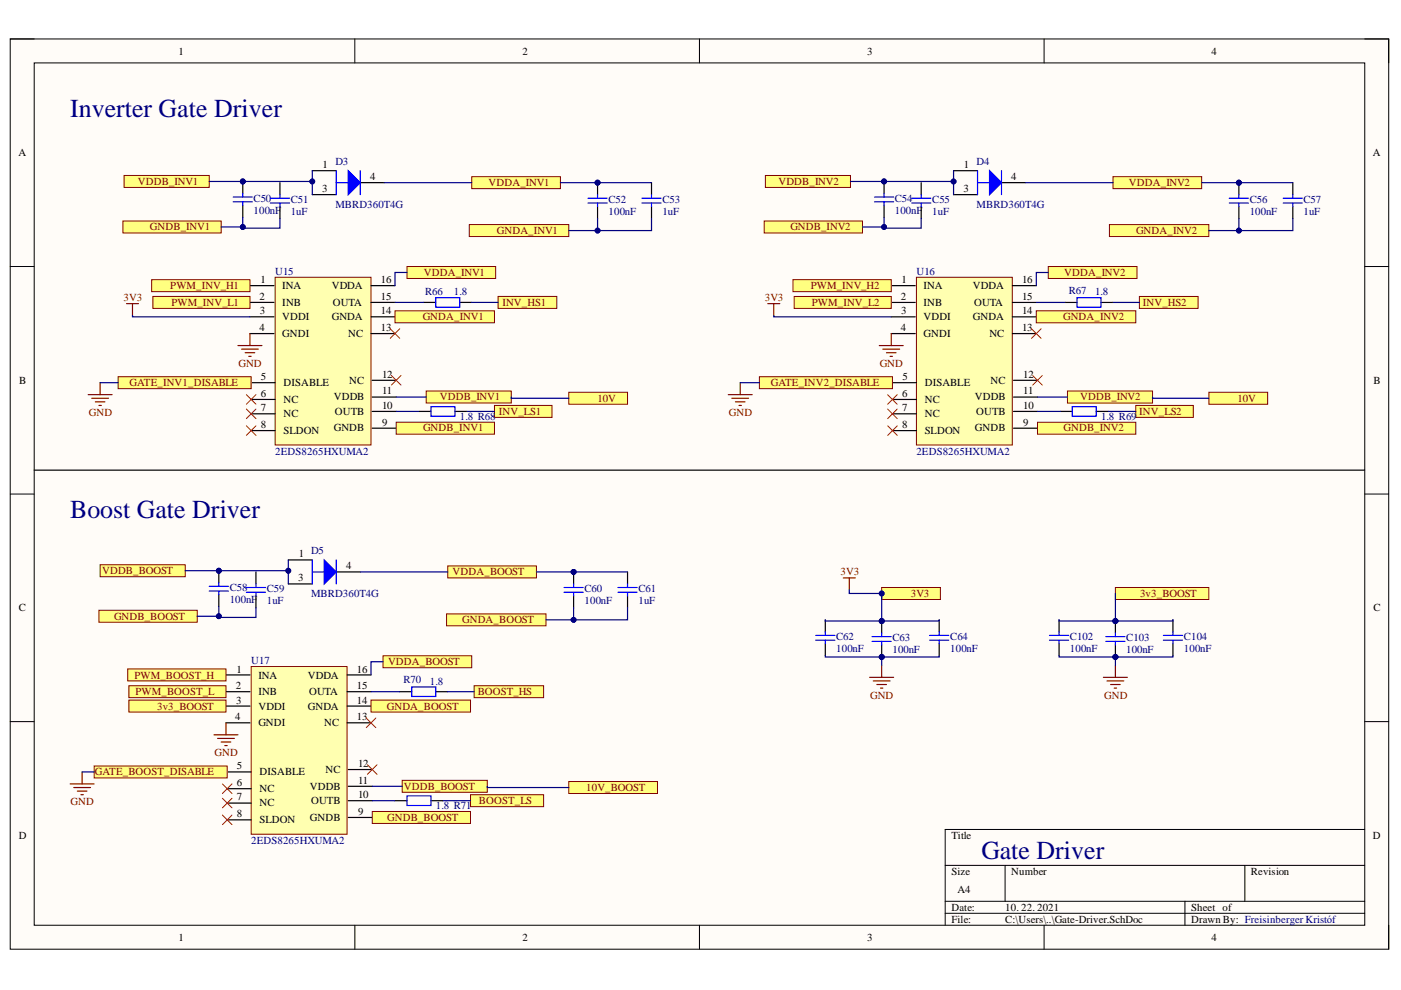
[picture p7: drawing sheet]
<svg xmlns="http://www.w3.org/2000/svg" width="297mm" height="210mm" viewBox="0 0 297 210" stroke-linecap="round" stroke-linejoin="round" font-family="sans-serif">
<defs><g id="words">
<g font-size="5.5" fill="#000080">
<text x="14.9" y="24.8">Inverter Gate Driver</text>
<text x="14.9" y="109.9">Boost Gate Driver</text>
<text x="208.1" y="182.2">Gate Driver</text>
</g>
<g font-size="2.3">
<text x="37.9" y="11.6">1</text>
<text x="110.8" y="11.6">2</text>
<text x="183.9" y="11.6">3</text>
<text x="256.9" y="11.6">4</text>
<text x="3.9" y="33.1">A</text>
<text x="68.4" y="35.6">1</text>
<text x="204.3" y="35.6">1</text>
<text x="291.1" y="33.1">A</text>
<text x="68.3" y="40.7">3</text>
<text x="78.5" y="38.2">4</text>
<text x="204.3" y="40.7">3</text>
<text x="214.4" y="38.2">4</text>
<text x="55" y="63.6">2</text>
<text x="55.2" y="60.1">1</text>
<text x="59.9" y="64.9">INB</text>
<text x="59.9" y="61.3">INA</text>
<text x="70.3" y="61.3">VDDA</text>
<text x="70.6" y="64.9">OUTA</text>
<text x="80.7" y="60.1">16</text>
<text x="80.7" y="63.6">15</text>
<text x="191" y="63.6">2</text>
<text x="191.2" y="60.1">1</text>
<text x="195.8" y="64.9">INB</text>
<text x="195.8" y="61.3">INA</text>
<text x="206.3" y="61.3">VDDA</text>
<text x="206.5" y="64.9">OUTA</text>
<text x="216.7" y="60.1">16</text>
<text x="216.7" y="63.6">15</text>
<text x="55" y="70.2">4</text>
<text x="55.1" y="66.6">3</text>
<text x="59.9" y="71.5">GNDI</text>
<text x="59.9" y="67.9">VDDI</text>
<text x="70.3" y="67.9">GNDA</text>
<text x="73.8" y="71.5">NC</text>
<text x="80.7" y="66.6">14</text>
<text x="80.7" y="70.2">13</text>
<text x="191" y="70.2">4</text>
<text x="191.1" y="66.6">3</text>
<text x="195.8" y="71.5">GNDI</text>
<text x="195.8" y="67.9">VDDI</text>
<text x="206.3" y="67.9">GNDA</text>
<text x="209.8" y="71.5">NC</text>
<text x="216.7" y="66.6">14</text>
<text x="216.7" y="70.2">13</text>
<text x="4.1" y="81.3">B</text>
<text x="55.3" y="80.6">5</text>
<text x="60.1" y="81.9">DISABLE</text>
<text x="74.1" y="81.3">NC</text>
<text x="81" y="80.1">12</text>
<text x="81" y="83.6">11</text>
<text x="191.3" y="80.6">5</text>
<text x="196.1" y="81.9">DISABLE</text>
<text x="210" y="81.3">NC</text>
<text x="216.9" y="80.1">12</text>
<text x="216.9" y="83.6">11</text>
<text x="291.2" y="81.3">B</text>
<text x="55.3" y="87.2">7</text>
<text x="55.3" y="84.1">6</text>
<text x="60.1" y="88.4">NC</text>
<text x="60.1" y="85.4">NC</text>
<text x="70.8" y="84.9">VDDB</text>
<text x="71" y="87.9">OUTB</text>
<text x="81" y="86.7">10</text>
<text x="191.2" y="87.2">7</text>
<text x="191.2" y="84.1">6</text>
<text x="196.1" y="88.4">NC</text>
<text x="196.1" y="85.4">NC</text>
<text x="206.7" y="84.9">VDDB</text>
<text x="207" y="87.9">OUTB</text>
<text x="216.9" y="86.7">10</text>
<text x="55.3" y="90.7">8</text>
<text x="60.1" y="92">SLDON</text>
<text x="70.8" y="91.5">GNDB</text>
<text x="81" y="90.2">9</text>
<text x="191.2" y="90.7">8</text>
<text x="196.1" y="92">SLDON</text>
<text x="206.7" y="91.5">GNDB</text>
<text x="216.9" y="90.2">9</text>
<text x="63.3" y="118.2">1</text>
<text x="63.2" y="123.3">3</text>
<text x="73.4" y="120.7">4</text>
<text x="4" y="129.6">C</text>
<text x="291.2" y="129.6">C</text>
<text x="50.1" y="142.6">1</text>
<text x="54.8" y="143.9">INA</text>
<text x="65.3" y="143.9">VDDA</text>
<text x="75.7" y="142.6">16</text>
<text x="50" y="146.1">2</text>
<text x="50.1" y="149.2">3</text>
<text x="54.8" y="147.4">INB</text>
<text x="65.5" y="147.4">OUTA</text>
<text x="75.7" y="146.1">15</text>
<text x="75.7" y="149.2">14</text>
<text x="49.9" y="152.7">4</text>
<text x="54.8" y="154">GNDI</text>
<text x="54.8" y="150.5">VDDI</text>
<text x="65.3" y="150.5">GNDA</text>
<text x="68.7" y="154">NC</text>
<text x="75.7" y="152.7">13</text>
<text x="50.2" y="166.7">6</text>
<text x="50.2" y="163.1">5</text>
<text x="55" y="167.9">NC</text>
<text x="55" y="164.4">DISABLE</text>
<text x="65.7" y="167.4">VDDB</text>
<text x="69" y="163.9">NC</text>
<text x="75.9" y="162.6">12</text>
<text x="75.9" y="166.2">11</text>
<text x="50.2" y="173.3">8</text>
<text x="50.2" y="169.7">7</text>
<text x="55" y="171">NC</text>
<text x="65.9" y="170.5">OUTB</text>
<text x="75.9" y="169.2">10</text>
<text x="75.9" y="172.8">9</text>
<text x="4" y="177.8">D</text>
<text x="55" y="174.5">SLDON</text>
<text x="65.7" y="174">GNDB</text>
<text x="201.7" y="177.8">Title</text>
<text x="291.1" y="177.8">D</text>
<text x="201.7" y="185.5">Size</text>
<text x="214.4" y="185.5">Number</text>
<text x="265.2" y="185.5">Revision</text>
<text x="203" y="189.3">A4</text>
<text x="201.7" y="193.1">Date:</text>
<text x="201.7" y="195.7">File:</text>
<text x="213.1" y="193.1">10. 22. 2021</text>
<text x="213.1" y="195.7">C:\Users\..\Gate-Driver.SchDoc</text>
<text x="252.5" y="193.1">Sheet of</text>
<text x="252.5" y="195.7">Drawn By: Freisinberger Kristóf</text>
<text x="37.9" y="199.5">1</text>
<text x="110.8" y="199.5">2</text>
<text x="183.9" y="199.5">3</text>
<text x="256.9" y="199.5">4</text>
</g>
<g font-size="2.3" fill="#000080">
<text x="71.1" y="34.9">D3</text>
<text x="207.1" y="34.9">D4</text>
<text x="53.8" y="45.3">100nF</text>
<text x="53.8" y="42.7">C50</text>
<text x="61.6" y="45.5">1uF</text>
<text x="61.6" y="43">C51</text>
<text x="71.1" y="44">MBRD360T4G</text>
<text x="129" y="45.5">100nF</text>
<text x="129" y="43">C52</text>
<text x="140.4" y="45.5">1uF</text>
<text x="140.4" y="43">C53</text>
<text x="189.7" y="45.3">100nF</text>
<text x="189.7" y="42.7">C54</text>
<text x="197.7" y="45.5">1uF</text>
<text x="197.7" y="43">C55</text>
<text x="207.1" y="44">MBRD360T4G</text>
<text x="265" y="45.5">100nF</text>
<text x="265" y="43">C56</text>
<text x="276.4" y="45.5">1uF</text>
<text x="276.4" y="43">C57</text>
<text x="58.3" y="58.3">U15</text>
<text x="194.3" y="58.3">U16</text>
<text x="90.1" y="62.6">R66</text>
<text x="96.2" y="62.6">1.8</text>
<text x="226.6" y="62.3">R67</text>
<text x="232.2" y="62.6">1.8</text>
<text x="97.5" y="89">1.8 R68</text>
<text x="233.4" y="89">1.8 R69</text>
<text x="58.3" y="96.4">2EDS8265HXUMA2</text>
<text x="194.3" y="96.4">2EDS8265HXUMA2</text>
<text x="65.9" y="117.4">D5</text>
<text x="48.7" y="125.3">C58</text>
<text x="56.6" y="125.5">C59</text>
<text x="123.9" y="125.5">C60</text>
<text x="135.4" y="125.5">C61</text>
<text x="48.7" y="127.8">100nF</text>
<text x="56.6" y="128.1">1uF</text>
<text x="65.9" y="126.5">MBRD360T4G</text>
<text x="123.9" y="128.1">100nF</text>
<text x="135.4" y="128.1">1uF</text>
<text x="177.3" y="135.8">C62</text>
<text x="189.2" y="136">C63</text>
<text x="201.5" y="135.8">C64</text>
<text x="226.8" y="135.8">C102</text>
<text x="238.8" y="136">C103</text>
<text x="251" y="135.8">C104</text>
<text x="53.3" y="140.8">U17</text>
<text x="177.3" y="138.3">100nF</text>
<text x="189.2" y="138.5">100nF</text>
<text x="201.5" y="138.3">100nF</text>
<text x="226.8" y="138.3">100nF</text>
<text x="238.8" y="138.5">100nF</text>
<text x="251" y="138.3">100nF</text>
<text x="85.6" y="144.9">R70</text>
<text x="91.1" y="145.1">1.8</text>
<text x="92.4" y="171.5">1.8 R71</text>
<text x="53.3" y="178.9">2EDS8265HXUMA2</text>
</g>
<g font-size="2.3" fill="#800000">
<text x="29.3" y="39.2">VDDB_INV1</text>
<text x="103.6" y="39.4">VDDA_INV1</text>
<text x="165" y="39.2">VDDB_INV2</text>
<text x="239.4" y="39.4">VDDA_INV2</text>
<text x="31.8" y="48.8">GNDB_INV1</text>
<text x="105.3" y="49.7">GNDA_INV1</text>
<text x="167.6" y="48.8">GNDB_INV2</text>
<text x="240.9" y="49.7">GNDA_INV2</text>
<text x="89.9" y="58.5">VDDA_INV1</text>
<text x="225.7" y="58.5">VDDA_INV2</text>
<text x="26.2" y="63.9">3V3</text>
<text x="36.1" y="61.3">PWM_INV_H1</text>
<text x="36.4" y="64.9">PWM_INV_L1</text>
<text x="106.5" y="64.9">INV_HS1</text>
<text x="162.2" y="63.9">3V3</text>
<text x="171.9" y="61.3">PWM_INV_H2</text>
<text x="172.1" y="64.9">PWM_INV_L2</text>
<text x="242.3" y="64.9">INV_HS2</text>
<text x="89.6" y="67.9">GNDA_INV1</text>
<text x="225.4" y="67.9">GNDA_INV2</text>
<text x="50.6" y="77.8">GND</text>
<text x="186.5" y="77.8">GND</text>
<text x="27.5" y="81.9">GATE_INV1_DISABLE</text>
<text x="163.4" y="81.9">GATE_INV2_DISABLE</text>
<text x="18.9" y="88.2">GND</text>
<text x="93.3" y="84.9">VDDB_INV1</text>
<text x="105.8" y="87.9">INV_LS1</text>
<text x="126.7" y="85.2">10V</text>
<text x="154.6" y="88.2">GND</text>
<text x="229" y="84.9">VDDB_INV2</text>
<text x="241.5" y="87.9">INV_LS2</text>
<text x="262.3" y="85.2">10V</text>
<text x="89.7" y="91.5">GNDB_INV1</text>
<text x="225.5" y="91.5">GNDB_INV2</text>
<text x="21.6" y="121.7">VDDB_BOOST</text>
<text x="96" y="122">VDDA_BOOST</text>
<text x="178.2" y="122">3V3</text>
<text x="24.2" y="131.4">GNDB_BOOST</text>
<text x="193.1" y="126.5">3V3</text>
<text x="241.7" y="126.5">3v3_BOOST</text>
<text x="98" y="132.1">GNDA_BOOST</text>
<text x="28.5" y="143.9">PWM_BOOST_H</text>
<text x="82.3" y="141.1">VDDA_BOOST</text>
<text x="28.7" y="147.4">PWM_BOOST_L</text>
<text x="101.3" y="147.4">BOOST_HS</text>
<text x="184.5" y="148.2">GND</text>
<text x="234.1" y="148.2">GND</text>
<text x="33.3" y="150.5">3v3_BOOST</text>
<text x="82" y="150.5">GNDA_BOOST</text>
<text x="45.5" y="160.3">GND</text>
<text x="20.1" y="164.4">GATE_BOOST_DISABLE</text>
<text x="85.6" y="167.4">VDDB_BOOST</text>
<text x="124.3" y="167.7">10V_BOOST</text>
<text x="15" y="170.7">GND</text>
<text x="101.5" y="170.5">BOOST_LS</text>
<text x="82.1" y="174">GNDB_BOOST</text>
</g>
</g></defs>
<path d="M2.2 8.3h292.2v193h-292.2z" fill-rule="evenodd" fill="#fffcf8"/>
<path d="M2.2 8.3h292.2v193h-292.2z" fill="none" stroke="#000" stroke-width=".21"/>
<path d="M7.2 13.3h282.2v182.9h-282.2z" fill-rule="evenodd" fill="#fffcf8"/>
<g fill="none" stroke="#000" stroke-width=".21">
<path d="M2.2 8.3h5M7.2 13.3h282.2v182.9h-282.2zM75.2 8.3v5M148.3 8.3v5M221.4 8.3v5M289.4 8.3h5v5M2.2 56.5h5M289.4 56.5h5M2.2 104.8h5M289.4 104.8h5M2.2 153h5M289.4 153h5"/>
<path d="M289.4 175.9h-89v20.3M75.2 196.2v5.1M148.3 196.2v5.1M200.4 183.5h89M200.4 191.1h89M200.4 193.6h89M213.1 183.5v7.6M221.4 196.2v5.1M251.2 191.1v5.1M263.9 183.5v7.6M294.4 196.2v5.1"/>
</g>
<path d="M53.3 141.3h20.3v35.6h-20.3z" fill-rule="evenodd" fill="#ffffb0"/>
<path d="M53.3 141.3h20.3v35.6h-20.3z" fill="none" stroke="#800000" stroke-width=".21"/>
<g fill="none" stroke="#000" stroke-width=".25">
<path d="M47.9 153.3h5.1M47.9 149.7h5.1M47.9 146.7h5.1M47.9 143.1h5.1M73.6 153.3h5.1M73.6 149.7h5.1M73.6 146.7h5.1M73.6 143.1h5.1M48.2 170.3h5M48.2 167.2h5M48.2 163.7h5M48.2 173.8h5.1"/>
<path d="M73.8 163.2h5.1M73.8 166.7h5.1M73.8 169.8h5.1M73.8 173.3h5.1"/>
</g>
<path d="M27.1 141.8h20.8v2.6h-20.8z" fill-rule="evenodd" fill="#ffff80"/>
<path d="M27.1 141.8h20.8v2.6h-20.8z" fill="none" stroke="#800000" stroke-width=".21"/>
<path d="M27.3 145.4h20.6v2.5h-20.6z" fill-rule="evenodd" fill="#ffff80"/>
<path d="M27.3 145.4h20.6v2.5h-20.6z" fill="none" stroke="#800000" stroke-width=".21"/>
<path d="M77.6 152.2l2.1 2.1M79.7 152.2l-2.1 2.1M47.2 166.2l2 2M47.2 169.3l2 2M47.2 172.8l2 2M49.2 166.2l-2 2M49.2 169.3l-2 2M49.2 172.8l-2 2M77.9 162.1l2 2.1M79.9 162.1l-2 2.1" fill="none" stroke="#f00" stroke-width=".21"/>
<path d="M81.2 139h18.8v2.6h-18.8z" fill-rule="evenodd" fill="#ffff80"/>
<path d="M81.2 139h18.8v2.6h-18.8z" fill="none" stroke="#800000" stroke-width=".21"/>
<path d="M85.3 165.4h18v2.6h-18z" fill-rule="evenodd" fill="#ffff80"/>
<path d="M85.3 165.4h18v2.6h-18z" fill="none" stroke="#800000" stroke-width=".21"/>
<path d="M100.5 145.4h14.8v2.5h-14.8z" fill-rule="evenodd" fill="#ffff80"/>
<path d="M100.5 145.4h14.8v2.5h-14.8z" fill="none" stroke="#800000" stroke-width=".21"/>
<path d="M99.8 168.5h15.5v2.5h-15.5z" fill-rule="evenodd" fill="#ffff80"/>
<path d="M99.8 168.5h15.5v2.5h-15.5z" fill="none" stroke="#800000" stroke-width=".21"/>
<path d="M20 162.4h28.2v2.5h-28.2z" fill-rule="evenodd" fill="#ffff80"/>
<path d="M20 162.4h28.2v2.5h-28.2z" fill="none" stroke="#800000" stroke-width=".21"/>
<path d="M84.8 146.7h2.5M92.4 146.7h2.5M83.7 169.8h2.6M91.4 169.8h2.5" fill="none" stroke="#000" stroke-width=".25"/>
<path d="M87.3 145.6h5.1v2.1h-5.1zM86.3 168.7h5.1v2.1h-5.1z" fill="none" stroke="#00f" stroke-width=".25"/>
<path d="M186.9 124.6h12.5v2.5h-12.5z" fill-rule="evenodd" fill="#ffff80"/>
<path d="M186.9 124.6h12.5v2.5h-12.5z" fill="none" stroke="#800000" stroke-width=".21"/>
<circle cx="186.9" cy="125.8" r=".51" fill="#000080"/>
<circle cx="186.9" cy="125.8" r=".51" fill="none" stroke="#000080" stroke-width=".21"/>
<path d="M184.4 143.6h5.1M185.1 144.4h3.6M185.9 145.1h2M186.7 145.9h.5M186.9 141.1v2.5" fill="none" stroke="#800000" stroke-width=".25"/>
<circle cx="186.9" cy="139.3" r=".51" fill="#000080"/>
<circle cx="186.9" cy="139.3" r=".51" fill="none" stroke="#000080" stroke-width=".21"/>
<circle cx="186.9" cy="131.7" r=".51" fill="#000080"/>
<circle cx="186.9" cy="131.7" r=".51" fill="none" stroke="#000080" stroke-width=".21"/>
<path d="M186.9 136.8v2.5" fill="none" stroke="#000" stroke-width=".25"/>
<circle cx="186.9" cy="139.3" r=".51" fill="#000080"/>
<circle cx="186.9" cy="139.3" r=".51" fill="none" stroke="#000080" stroke-width=".21"/>
<path d="M186.9 131.7v2.5" fill="none" stroke="#000" stroke-width=".25"/>
<circle cx="186.9" cy="131.7" r=".51" fill="#000080"/>
<circle cx="186.9" cy="131.7" r=".51" fill="none" stroke="#000080" stroke-width=".21"/>
<path d="M184.9 135h4.1M184.9 136h4.1M186.9 134.2v.8M186.9 136v.8" fill="none" stroke="#00f" stroke-width=".25"/>
<path d="M78.9 172.1h20.9v2.5h-20.9z" fill-rule="evenodd" fill="#ffff80"/>
<path d="M78.9 172.1h20.9v2.5h-20.9z" fill="none" stroke="#800000" stroke-width=".21"/>
<path d="M78.7 148.4h21.1v2.6h-21.1z" fill-rule="evenodd" fill="#ffff80"/>
<path d="M78.7 148.4h21.1v2.6h-21.1z" fill="none" stroke="#800000" stroke-width=".21"/>
<path d="M94.9 120h18.8v2.5h-18.8z" fill-rule="evenodd" fill="#ffff80"/>
<path d="M94.9 120h18.8v2.5h-18.8z" fill="none" stroke="#800000" stroke-width=".21"/>
<path d="M94.7 130.1h21.1v2.6h-21.1z" fill-rule="evenodd" fill="#ffff80"/>
<path d="M94.7 130.1h21.1v2.6h-21.1z" fill="none" stroke="#800000" stroke-width=".21"/>
<path d="M21.2 119.7h18.1v2.6h-18.1z" fill-rule="evenodd" fill="#ffff80"/>
<path d="M21.2 119.7h18.1v2.6h-18.1z" fill="none" stroke="#800000" stroke-width=".21"/>
<path d="M21 129.4h20.8v2.5h-20.8z" fill-rule="evenodd" fill="#ffff80"/>
<path d="M21 129.4h20.8v2.5h-20.8z" fill="none" stroke="#800000" stroke-width=".21"/>
<circle cx="46.4" cy="121" r=".51" fill="#000080"/>
<circle cx="46.4" cy="121" r=".51" fill="none" stroke="#000080" stroke-width=".21"/>
<path d="M46.4 121v2.5M46.4 126.1v2.5" fill="none" stroke="#000" stroke-width=".25"/>
<circle cx="46.4" cy="121" r=".51" fill="#000080"/>
<circle cx="46.4" cy="121" r=".51" fill="none" stroke="#000080" stroke-width=".21"/>
<path d="M71.3 118.7v5.1M44.4 124.3h4M44.4 125.3h4M46.4 123.5v.8M46.4 125.3v.8M66.2 121.3h2.6" fill="none" stroke="#00f" stroke-width=".25"/>
<path d="M61.1 118.7h5.1M61.1 123.8h5.1M71.3 121.3h5.1" fill="none" stroke="#000" stroke-width=".25"/>
<path d="M68.8 118.7l2.5 2.6-2.5 2.5z" fill="#00f"/>
<path d="M66.2 118.7v5.1M68.8 118.7l2.5 2.6-2.5 2.5z" fill="none" stroke="#00f" stroke-width=".25"/>
<circle cx="121.6" cy="121.3" r=".51" fill="#000080"/>
<circle cx="121.6" cy="121.3" r=".51" fill="none" stroke="#000080" stroke-width=".21"/>
<path d="M121.6 121.3v2.5M121.6 126.3v2.6" fill="none" stroke="#000" stroke-width=".25"/>
<circle cx="121.6" cy="121.3" r=".51" fill="#000080"/>
<circle cx="121.6" cy="121.3" r=".51" fill="none" stroke="#000080" stroke-width=".21"/>
<g fill="none" stroke="#00f" stroke-width=".25">
<path d="M52.2 124.6h4.1M52.2 125.6h4.1M54.3 123.8v.8M54.3 125.6v.7M119.6 124.6h4M119.6 125.6h4M121.6 123.8v.8M121.6 125.6v.7M131 124.6h4.1M131 125.6h4.1M133 123.8v.8M133 125.6v.7"/>
<path d="M173 134.7h4M173 135.7h4M175 134v.7M175 135.7v.8M197.1 134.7h4.1M197.1 135.7h4.1M199.1 134v.7M199.1 135.7v.8"/>
</g>
<path d="M54.3 121.3v2.5M54.3 126.3v2.6M133 121.3v2.5M133 126.3v2.6M175 131.4v2.6M175 136.5v2.5M199.1 131.4v2.6M199.1 136.5v2.5" fill="none" stroke="#000" stroke-width=".25"/>
<path d="M58.3 58.8h20.4v35.5h-20.4z" fill-rule="evenodd" fill="#ffffb0"/>
<path d="M58.3 58.8h20.4v35.5h-20.4z" fill="none" stroke="#800000" stroke-width=".21"/>
<g fill="none" stroke="#000" stroke-width=".25">
<path d="M53 70.7h5.1M53 67.2h5.1M53 64.1h5.1M53 60.6h5.1M78.7 70.7h5M78.7 67.2h5M78.7 64.1h5M78.7 60.6h5M53.2 91.3h5.1M53.2 87.7h5.1M53.2 84.7h5.1M53.2 81.1h5.1"/>
<path d="M78.9 80.6h5.1M78.9 84.2h5.1M78.9 87.2h5.1M78.9 90.8h5.1"/>
</g>
<path d="M32.2 59.3h20.8v2.5h-20.8z" fill-rule="evenodd" fill="#ffff80"/>
<path d="M32.2 59.3h20.8v2.5h-20.8z" fill="none" stroke="#800000" stroke-width=".21"/>
<path d="M32.4 62.9h20.6v2.5h-20.6z" fill-rule="evenodd" fill="#ffff80"/>
<path d="M32.4 62.9h20.6v2.5h-20.6z" fill="none" stroke="#800000" stroke-width=".21"/>
<path d="M82.7 69.7l2.1 2M83 79.6l2 2M84.8 69.7l-2.1 2M85 79.6l-2 2M52.2 83.7l2.1 2M52.2 86.7l2.1 2.1M52.2 90.3l2.1 2M54.3 83.7l-2.1 2M54.3 86.7l-2.1 2.1M54.3 90.3l-2.1 2" fill="none" stroke="#f00" stroke-width=".21"/>
<path d="M86.3 56.5h18.8v2.5h-18.8z" fill-rule="evenodd" fill="#ffff80"/>
<path d="M86.3 56.5h18.8v2.5h-18.8z" fill="none" stroke="#800000" stroke-width=".21"/>
<path d="M90.4 82.9h18v2.6h-18z" fill-rule="evenodd" fill="#ffff80"/>
<path d="M90.4 82.9h18v2.6h-18z" fill="none" stroke="#800000" stroke-width=".21"/>
<path d="M105.6 62.9h12.5v2.5h-12.5z" fill-rule="evenodd" fill="#ffff80"/>
<path d="M105.6 62.9h12.5v2.5h-12.5z" fill="none" stroke="#800000" stroke-width=".21"/>
<path d="M104.8 86h12.2v2.5h-12.2z" fill-rule="evenodd" fill="#ffff80"/>
<path d="M104.8 86h12.2v2.5h-12.2z" fill="none" stroke="#800000" stroke-width=".21"/>
<path d="M25 79.9h28.2v2.5h-28.2z" fill-rule="evenodd" fill="#ffff80"/>
<path d="M25 79.9h28.2v2.5h-28.2z" fill="none" stroke="#800000" stroke-width=".21"/>
<path d="M89.8 64.1h2.6M97.5 64.1h2.5M88.8 87.2h2.6M96.5 87.2h2.5" fill="none" stroke="#000" stroke-width=".25"/>
<path d="M92.4 63.1h5.1v2h-5.1zM91.4 86.2h5.1v2h-5.1z" fill="none" stroke="#00f" stroke-width=".25"/>
<path d="M26.8 64.4h2.6M28.1 64.4v2.5" fill="none" stroke="#800000" stroke-width=".25"/>
<path d="M84 89.5h20.8v2.6h-20.8z" fill-rule="evenodd" fill="#ffff80"/>
<path d="M84 89.5h20.8v2.6h-20.8z" fill="none" stroke="#800000" stroke-width=".21"/>
<path d="M83.7 65.9h21.1v2.5h-21.1z" fill-rule="evenodd" fill="#ffff80"/>
<path d="M83.7 65.9h21.1v2.5h-21.1z" fill="none" stroke="#800000" stroke-width=".21"/>
<path d="M100 37.5h18.8v2.5h-18.8z" fill-rule="evenodd" fill="#ffff80"/>
<path d="M100 37.5h18.8v2.5h-18.8z" fill="none" stroke="#800000" stroke-width=".21"/>
<path d="M99.5 47.6h21.1v2.6h-21.1z" fill-rule="evenodd" fill="#ffff80"/>
<path d="M99.5 47.6h21.1v2.6h-21.1z" fill="none" stroke="#800000" stroke-width=".21"/>
<path d="M26.3 37.2h18.1v2.5h-18.1z" fill-rule="evenodd" fill="#ffff80"/>
<path d="M26.3 37.2h18.1v2.5h-18.1z" fill="none" stroke="#800000" stroke-width=".21"/>
<path d="M26.1 46.9h20.8v2.5h-20.8z" fill-rule="evenodd" fill="#ffff80"/>
<path d="M26.1 46.9h20.8v2.5h-20.8z" fill="none" stroke="#800000" stroke-width=".21"/>
<circle cx="51.5" cy="38.5" r=".51" fill="#000080"/>
<circle cx="51.5" cy="38.5" r=".51" fill="none" stroke="#000080" stroke-width=".21"/>
<path d="M51.5 38.5v2.5M51.5 43.6v2.5" fill="none" stroke="#000" stroke-width=".25"/>
<circle cx="51.5" cy="38.5" r=".51" fill="#000080"/>
<circle cx="51.5" cy="38.5" r=".51" fill="none" stroke="#000080" stroke-width=".21"/>
<path d="M71.3 38.7h2.5M76.4 36.2v5.1M49.4 41.8h4.1M49.4 42.8h4.1M51.5 41v.8M51.5 42.8v.8" fill="none" stroke="#00f" stroke-width=".25"/>
<path d="M66.2 36.2h5.1M76.4 38.7h5.1M66.2 41.3h5.1" fill="none" stroke="#000" stroke-width=".25"/>
<path d="M73.8 36.2l2.6 2.5-2.6 2.6z" fill="#00f"/>
<path d="M71.3 36.2v5.1M73.8 36.2l2.6 2.5-2.6 2.6z" fill="none" stroke="#00f" stroke-width=".25"/>
<circle cx="126.7" cy="38.7" r=".51" fill="#000080"/>
<circle cx="126.7" cy="38.7" r=".51" fill="none" stroke="#000080" stroke-width=".21"/>
<path d="M126.7 38.7v2.6M126.7 43.8v2.5" fill="none" stroke="#000" stroke-width=".25"/>
<circle cx="126.7" cy="38.7" r=".51" fill="#000080"/>
<circle cx="126.7" cy="38.7" r=".51" fill="none" stroke="#000080" stroke-width=".21"/>
<path d="M57.3 42h4.1M57.3 43h4.1M59.4 41.3v.7M59.4 43v.8M124.7 42h4M124.7 43h4M126.7 41.3v.7M126.7 43v.8M136.1 42h4.1M136.1 43h4.1M138.1 41.3v.7M138.1 43v.8" fill="none" stroke="#00f" stroke-width=".25"/>
<path d="M59.4 38.7v2.6M138.1 38.7v2.6M59.4 43.8v2.5M138.1 43.8v2.5" fill="none" stroke="#000" stroke-width=".25"/>
<path d="M194.3 58.8h20.3v35.5h-20.3z" fill-rule="evenodd" fill="#ffffb0"/>
<path d="M194.3 58.8h20.3v35.5h-20.3z" fill="none" stroke="#800000" stroke-width=".21"/>
<g fill="none" stroke="#000" stroke-width=".25">
<path d="M189 70.7h5M189 67.2h5M189 64.1h5M189 60.6h5M214.6 70.7h5.1M214.6 67.2h5.1M214.6 64.1h5.1M214.6 60.6h5.1M189.2 91.3h5.1M189.2 87.7h5.1M189.2 84.7h5.1M189.2 81.1h5.1"/>
<path d="M214.9 80.6h5.1M214.9 84.2h5.1M214.9 87.2h5.1M214.9 90.8h5.1"/>
</g>
<path d="M168.1 59.3h20.9v2.5h-20.9z" fill-rule="evenodd" fill="#ffff80"/>
<path d="M168.1 59.3h20.9v2.5h-20.9z" fill="none" stroke="#800000" stroke-width=".21"/>
<path d="M168.4 62.9h20.6v2.5h-20.6z" fill-rule="evenodd" fill="#ffff80"/>
<path d="M168.4 62.9h20.6v2.5h-20.6z" fill="none" stroke="#800000" stroke-width=".21"/>
<path d="M218.7 69.7l2 2M219 79.6l2 2M220.7 69.7l-2 2M221 79.6l-2 2M188.2 83.7l2 2M188.2 86.7l2 2.1M188.2 90.3l2 2M190.2 83.7l-2 2M190.2 86.7l-2 2.1M190.2 90.3l-2 2" fill="none" stroke="#f00" stroke-width=".21"/>
<path d="M222.3 56.5h18.8v2.5h-18.8z" fill-rule="evenodd" fill="#ffff80"/>
<path d="M222.3 56.5h18.8v2.5h-18.8z" fill="none" stroke="#800000" stroke-width=".21"/>
<path d="M226.3 82.9h18.1v2.6h-18.1z" fill-rule="evenodd" fill="#ffff80"/>
<path d="M226.3 82.9h18.1v2.6h-18.1z" fill="none" stroke="#800000" stroke-width=".21"/>
<path d="M241.6 62.9h12.4v2.5h-12.4z" fill-rule="evenodd" fill="#ffff80"/>
<path d="M241.6 62.9h12.4v2.5h-12.4z" fill="none" stroke="#800000" stroke-width=".21"/>
<path d="M240.8 86h12.2v2.5h-12.2z" fill-rule="evenodd" fill="#ffff80"/>
<path d="M240.8 86h12.2v2.5h-12.2z" fill="none" stroke="#800000" stroke-width=".21"/>
<path d="M161 79.9h28.2v2.5h-28.2z" fill-rule="evenodd" fill="#ffff80"/>
<path d="M161 79.9h28.2v2.5h-28.2z" fill="none" stroke="#800000" stroke-width=".21"/>
<path d="M225.8 64.1h2.5M233.4 64.1h2.6M224.8 87.2h2.5M232.4 87.2h2.6" fill="none" stroke="#000" stroke-width=".25"/>
<path d="M228.3 63.1h5.1v2h-5.1zM227.3 86.2h5.1v2h-5.1z" fill="none" stroke="#00f" stroke-width=".25"/>
<path d="M162.8 64.4h2.5M164.1 64.4v2.5" fill="none" stroke="#800000" stroke-width=".25"/>
<path d="M220 89.5h20.8v2.6h-20.8z" fill-rule="evenodd" fill="#ffff80"/>
<path d="M220 89.5h20.8v2.6h-20.8z" fill="none" stroke="#800000" stroke-width=".21"/>
<path d="M219.7 65.9h21.1v2.5h-21.1z" fill-rule="evenodd" fill="#ffff80"/>
<path d="M219.7 65.9h21.1v2.5h-21.1z" fill="none" stroke="#800000" stroke-width=".21"/>
<path d="M236 37.5h18.8v2.5h-18.8z" fill-rule="evenodd" fill="#ffff80"/>
<path d="M236 37.5h18.8v2.5h-18.8z" fill="none" stroke="#800000" stroke-width=".21"/>
<path d="M235.2 47.6h21.1v2.6h-21.1z" fill-rule="evenodd" fill="#ffff80"/>
<path d="M235.2 47.6h21.1v2.6h-21.1z" fill="none" stroke="#800000" stroke-width=".21"/>
<path d="M162.3 37.2h18v2.5h-18z" fill-rule="evenodd" fill="#ffff80"/>
<path d="M162.3 37.2h18v2.5h-18z" fill="none" stroke="#800000" stroke-width=".21"/>
<path d="M162 46.9h20.9v2.5h-20.9z" fill-rule="evenodd" fill="#ffff80"/>
<path d="M162 46.9h20.9v2.5h-20.9z" fill="none" stroke="#800000" stroke-width=".21"/>
<circle cx="187.4" cy="38.5" r=".51" fill="#000080"/>
<circle cx="187.4" cy="38.5" r=".51" fill="none" stroke="#000080" stroke-width=".21"/>
<path d="M187.4 38.5v2.5M187.4 43.6v2.5" fill="none" stroke="#000" stroke-width=".25"/>
<circle cx="187.4" cy="38.5" r=".51" fill="#000080"/>
<circle cx="187.4" cy="38.5" r=".51" fill="none" stroke="#000080" stroke-width=".21"/>
<path d="M207.3 38.7h2.5M212.3 36.2v5.1M185.4 41.8h4.1M185.4 42.8h4.1M187.4 41v.8M187.4 42.8v.8" fill="none" stroke="#00f" stroke-width=".25"/>
<path d="M202.2 36.2h5.1M212.3 38.7h5.1M202.2 41.3h5.1" fill="none" stroke="#000" stroke-width=".25"/>
<path d="M209.8 36.2l2.5 2.5-2.5 2.6z" fill="#00f"/>
<path d="M207.3 36.2v5.1M209.8 36.2l2.5 2.5-2.5 2.6z" fill="none" stroke="#00f" stroke-width=".25"/>
<circle cx="262.7" cy="38.7" r=".51" fill="#000080"/>
<circle cx="262.7" cy="38.7" r=".51" fill="none" stroke="#000080" stroke-width=".21"/>
<path d="M262.7 38.7v2.6M262.7 43.8v2.6" fill="none" stroke="#000" stroke-width=".25"/>
<circle cx="262.7" cy="38.7" r=".51" fill="#000080"/>
<circle cx="262.7" cy="38.7" r=".51" fill="none" stroke="#000080" stroke-width=".21"/>
<path d="M193.3 42h4.1M193.3 43h4.1M195.3 41.3v.7M195.3 43v.8M260.6 42h4.1M260.6 43h4.1M262.7 41.3v.7M262.7 43v.8M272.1 42h4M272.1 43h4M274.1 41.3v.7M274.1 43v.8" fill="none" stroke="#00f" stroke-width=".25"/>
<path d="M195.3 38.7v2.6M274.1 38.7v2.6M195.3 43.8v2.6M274.1 43.8v2.6M7.2 99.7h282.2" fill="none" stroke="#000" stroke-width=".25"/>
<path d="M120.6 165.7h18.8v2.5h-18.8z" fill-rule="evenodd" fill="#ffff80"/>
<path d="M120.6 165.7h18.8v2.5h-18.8z" fill="none" stroke="#800000" stroke-width=".21"/>
<path d="M120.6 83.2h12.4v2.5h-12.4z" fill-rule="evenodd" fill="#ffff80"/>
<path d="M120.6 83.2h12.4v2.5h-12.4z" fill="none" stroke="#800000" stroke-width=".21"/>
<path d="M256.3 83.2h12.5v2.5h-12.5z" fill-rule="evenodd" fill="#ffff80"/>
<path d="M256.3 83.2h12.5v2.5h-12.5z" fill="none" stroke="#800000" stroke-width=".21"/>
<g fill="none" stroke="#800000" stroke-width=".25">
<path d="M50.5 73.3h5M51.2 74h3.6M52 74.8h2M52.7 75.6h.5M53 70.7v2.6M186.4 73.3h5.1M187.2 74h3.5M187.9 74.8h2.1M188.7 75.6h.5M189 70.7v2.6M18.7 83.7h5.1M19.5 84.4h3.5"/>
<path d="M20.2 85.2h2M21 86h.5M21.2 81.1v2.6M154.4 83.7h5.1M155.2 84.4h3.5M155.9 85.2h2.1M156.7 86h.5M156.9 81.1v2.6M178.8 122.5h2.5M180.1 122.5v2.6M45.4 155.8h5.1M46.1 156.6h3.6"/>
<path d="M46.9 157.3h2M47.7 158.1h.5M47.9 153.3v2.5M14.9 166.2h5.1M15.6 167h3.6M16.4 167.7h2M17.2 168.5h.5M17.4 163.7v2.5"/>
</g>
<path d="M27.3 148.4h20.6v2.6h-20.6z" fill-rule="evenodd" fill="#ffff80"/>
<path d="M27.3 148.4h20.6v2.6h-20.6z" fill="none" stroke="#800000" stroke-width=".21"/>
<path d="M236.5 124.6h19.8v2.5h-19.8z" fill-rule="evenodd" fill="#ffff80"/>
<path d="M236.5 124.6h19.8v2.5h-19.8z" fill="none" stroke="#800000" stroke-width=".21"/>
<path d="M233.9 143.6h5.1M234.7 144.4h3.6M235.5 145.1h2M236.2 145.9h.5M236.5 141.1v2.5" fill="none" stroke="#800000" stroke-width=".25"/>
<circle cx="236.5" cy="139.3" r=".51" fill="#000080"/>
<circle cx="236.5" cy="139.3" r=".51" fill="none" stroke="#000080" stroke-width=".21"/>
<circle cx="236.5" cy="131.7" r=".51" fill="#000080"/>
<circle cx="236.5" cy="131.7" r=".51" fill="none" stroke="#000080" stroke-width=".21"/>
<path d="M236.5 136.8v2.5" fill="none" stroke="#000" stroke-width=".25"/>
<circle cx="236.5" cy="139.3" r=".51" fill="#000080"/>
<circle cx="236.5" cy="139.3" r=".51" fill="none" stroke="#000080" stroke-width=".21"/>
<path d="M236.5 131.7v2.5" fill="none" stroke="#000" stroke-width=".25"/>
<circle cx="236.5" cy="131.7" r=".51" fill="#000080"/>
<circle cx="236.5" cy="131.7" r=".51" fill="none" stroke="#000080" stroke-width=".21"/>
<path d="M222.5 134.7h4.1M222.5 135.7h4.1M224.5 134v.7M224.5 135.7v.8M234.4 135h4.1M234.4 136h4.1M236.5 134.2v.8M236.5 136v.8M246.7 134.7h4M246.7 135.7h4M248.7 134v.7M248.7 135.7v.8" fill="none" stroke="#00f" stroke-width=".25"/>
<path d="M224.5 131.4v2.6M224.5 136.5v2.5M248.7 131.4v2.6M248.7 136.5v2.5" fill="none" stroke="#000" stroke-width=".25"/>
<path d="M28.1 66.9v.3h24.9M21.2 81.1h3.8M156.9 81.1h4.1M39.3 121h21.8M17.4 163.7h2.6" fill="none" stroke="#000080" stroke-width=".25"/>
<circle cx="46.4" cy="121" r=".51" fill="#000080"/>
<circle cx="46.4" cy="121" r=".51" fill="none" stroke="#000080" stroke-width=".21"/>
<circle cx="61.1" cy="121" r=".51" fill="#000080"/>
<circle cx="61.1" cy="121" r=".51" fill="none" stroke="#000080" stroke-width=".21"/>
<path d="M46.4 128.6v2.1h-4.6" fill="none" stroke="#000080" stroke-width=".25"/>
<circle cx="46.4" cy="130.7" r=".51" fill="#000080"/>
<circle cx="46.4" cy="130.7" r=".51" fill="none" stroke="#000080" stroke-width=".21"/>
<path d="M44.4 38.5h21.8" fill="none" stroke="#000080" stroke-width=".25"/>
<circle cx="51.5" cy="38.5" r=".51" fill="#000080"/>
<circle cx="51.5" cy="38.5" r=".51" fill="none" stroke="#000080" stroke-width=".21"/>
<circle cx="66.2" cy="38.5" r=".51" fill="#000080"/>
<circle cx="66.2" cy="38.5" r=".51" fill="none" stroke="#000080" stroke-width=".21"/>
<path d="M54.3 128.9v2h-7.9v-.2" fill="none" stroke="#000080" stroke-width=".25"/>
<circle cx="46.4" cy="130.7" r=".51" fill="#000080"/>
<circle cx="46.4" cy="130.7" r=".51" fill="none" stroke="#000080" stroke-width=".21"/>
<path d="M51.5 46.1v2h-4.6" fill="none" stroke="#000080" stroke-width=".25"/>
<circle cx="51.5" cy="48.1" r=".51" fill="#000080"/>
<circle cx="51.5" cy="48.1" r=".51" fill="none" stroke="#000080" stroke-width=".21"/>
<path d="M59.4 46.3v2.1h-7.9v-.3" fill="none" stroke="#000080" stroke-width=".25"/>
<circle cx="51.5" cy="48.1" r=".51" fill="#000080"/>
<circle cx="51.5" cy="48.1" r=".51" fill="none" stroke="#000080" stroke-width=".21"/>
<g fill="none" stroke="#000080" stroke-width=".25">
<path d="M81.5 38.7h18.5M86.3 57.8h-2.6v2.8M83.7 64.1h6.1M100 64.1h5.6M84 87.2h4.8M84 84.2h6.4M99 87.2h5.8M108.4 84.2v.2h12.2M76.4 121.3h18.5M113.7 121.3h19.3M78.7 146.7h6.1M81.2 140.3h-2.5v2.8"/>
<path d="M94.9 146.7h5.6M78.9 169.8h4.8M78.9 166.7h6.4M93.9 169.8h5.9M103.3 166.7v.3h17.3"/>
</g>
<circle cx="121.6" cy="121.3" r=".51" fill="#000080"/>
<circle cx="121.6" cy="121.3" r=".51" fill="none" stroke="#000080" stroke-width=".21"/>
<path d="M133 128.9v2.5h-17.2" fill="none" stroke="#000080" stroke-width=".25"/>
<circle cx="121.6" cy="131.4" r=".51" fill="#000080"/>
<circle cx="121.6" cy="131.4" r=".51" fill="none" stroke="#000080" stroke-width=".21"/>
<path d="M118.8 38.7h19.3" fill="none" stroke="#000080" stroke-width=".25"/>
<circle cx="126.7" cy="38.7" r=".51" fill="#000080"/>
<circle cx="126.7" cy="38.7" r=".51" fill="none" stroke="#000080" stroke-width=".21"/>
<path d="M126.7 46.3v2.6h-6.1" fill="none" stroke="#000080" stroke-width=".25"/>
<circle cx="126.7" cy="48.9" r=".51" fill="#000080"/>
<circle cx="126.7" cy="48.9" r=".51" fill="none" stroke="#000080" stroke-width=".21"/>
<path d="M138.1 46.3v2.6h-11.4" fill="none" stroke="#000080" stroke-width=".25"/>
<circle cx="126.7" cy="48.9" r=".51" fill="#000080"/>
<circle cx="126.7" cy="48.9" r=".51" fill="none" stroke="#000080" stroke-width=".21"/>
<path d="M164.1 66.9v.3h24.9M175 139v.3h11.9v1.8" fill="none" stroke="#000080" stroke-width=".25"/>
<circle cx="186.9" cy="139.3" r=".51" fill="#000080"/>
<circle cx="186.9" cy="139.3" r=".51" fill="none" stroke="#000080" stroke-width=".21"/>
<path d="M175 131.4v.3h11.9" fill="none" stroke="#000080" stroke-width=".25"/>
<circle cx="186.9" cy="131.7" r=".51" fill="#000080"/>
<circle cx="186.9" cy="131.7" r=".51" fill="none" stroke="#000080" stroke-width=".21"/>
<path d="M180.3 38.5h21.9" fill="none" stroke="#000080" stroke-width=".25"/>
<circle cx="187.4" cy="38.5" r=".51" fill="#000080"/>
<circle cx="187.4" cy="38.5" r=".51" fill="none" stroke="#000080" stroke-width=".21"/>
<circle cx="202.2" cy="38.5" r=".51" fill="#000080"/>
<circle cx="202.2" cy="38.5" r=".51" fill="none" stroke="#000080" stroke-width=".21"/>
<path d="M187.4 46.1v2h-4.5" fill="none" stroke="#000080" stroke-width=".25"/>
<circle cx="187.4" cy="48.1" r=".51" fill="#000080"/>
<circle cx="187.4" cy="48.1" r=".51" fill="none" stroke="#000080" stroke-width=".21"/>
<path d="M199.1 139v.3h-12.2" fill="none" stroke="#000080" stroke-width=".25"/>
<circle cx="186.9" cy="139.3" r=".51" fill="#000080"/>
<circle cx="186.9" cy="139.3" r=".51" fill="none" stroke="#000080" stroke-width=".21"/>
<path d="M195.3 46.4v2h-7.9v-.3" fill="none" stroke="#000080" stroke-width=".25"/>
<circle cx="187.4" cy="48.1" r=".51" fill="#000080"/>
<circle cx="187.4" cy="48.1" r=".51" fill="none" stroke="#000080" stroke-width=".21"/>
<path d="M217.4 38.7h18.6M254.8 38.7h19.3M222.3 57.8h-2.6v2.8M219.7 64.1h6.1M236 64.1h5.6M220 87.2h4.8M220 84.2h6.3M235 87.2h5.8M244.4 84.2v.2h11.9" fill="none" stroke="#000080" stroke-width=".25"/>
<circle cx="262.7" cy="38.7" r=".51" fill="#000080"/>
<circle cx="262.7" cy="38.7" r=".51" fill="none" stroke="#000080" stroke-width=".21"/>
<path d="M274.1 46.4v2.5h-17.8" fill="none" stroke="#000080" stroke-width=".25"/>
<circle cx="262.7" cy="48.9" r=".51" fill="#000080"/>
<circle cx="262.7" cy="48.9" r=".51" fill="none" stroke="#000080" stroke-width=".21"/>
<path d="M61.1 118.7v5.1" fill="none" stroke="#000080" stroke-width=".25"/>
<circle cx="61.1" cy="121" r=".51" fill="#000080"/>
<circle cx="61.1" cy="121" r=".51" fill="none" stroke="#000080" stroke-width=".21"/>
<path d="M66.2 36.2v5.1" fill="none" stroke="#000080" stroke-width=".25"/>
<circle cx="66.2" cy="38.5" r=".51" fill="#000080"/>
<circle cx="66.2" cy="38.5" r=".51" fill="none" stroke="#000080" stroke-width=".21"/>
<path d="M121.6 128.9v2.5" fill="none" stroke="#000080" stroke-width=".25"/>
<circle cx="121.6" cy="131.4" r=".51" fill="#000080"/>
<circle cx="121.6" cy="131.4" r=".51" fill="none" stroke="#000080" stroke-width=".21"/>
<path d="M202.2 36.2v5.1" fill="none" stroke="#000080" stroke-width=".25"/>
<circle cx="202.2" cy="38.5" r=".51" fill="#000080"/>
<circle cx="202.2" cy="38.5" r=".51" fill="none" stroke="#000080" stroke-width=".21"/>
<path d="M262.7 46.4v2.5" fill="none" stroke="#000080" stroke-width=".25"/>
<circle cx="262.7" cy="48.9" r=".51" fill="#000080"/>
<circle cx="262.7" cy="48.9" r=".51" fill="none" stroke="#000080" stroke-width=".21"/>
<path d="M180.1 125.1v.7h6.8v5.9h12.2v-.3" fill="none" stroke="#000080" stroke-width=".25"/>
<circle cx="186.9" cy="125.8" r=".51" fill="#000080"/>
<circle cx="186.9" cy="125.8" r=".51" fill="none" stroke="#000080" stroke-width=".21"/>
<circle cx="186.9" cy="131.7" r=".51" fill="#000080"/>
<circle cx="186.9" cy="131.7" r=".51" fill="none" stroke="#000080" stroke-width=".21"/>
<path d="M224.5 139v.3h12v1.8" fill="none" stroke="#000080" stroke-width=".25"/>
<circle cx="236.5" cy="139.3" r=".51" fill="#000080"/>
<circle cx="236.5" cy="139.3" r=".51" fill="none" stroke="#000080" stroke-width=".21"/>
<path d="M224.5 131.4v.3h12" fill="none" stroke="#000080" stroke-width=".25"/>
<circle cx="236.5" cy="131.7" r=".51" fill="#000080"/>
<circle cx="236.5" cy="131.7" r=".51" fill="none" stroke="#000080" stroke-width=".21"/>
<path d="M248.7 139v.3h-12.2" fill="none" stroke="#000080" stroke-width=".25"/>
<circle cx="236.5" cy="139.3" r=".51" fill="#000080"/>
<circle cx="236.5" cy="139.3" r=".51" fill="none" stroke="#000080" stroke-width=".21"/>
<path d="M236.5 125.8v5.9h12.2v-.3" fill="none" stroke="#000080" stroke-width=".25"/>
<circle cx="236.5" cy="131.7" r=".51" fill="#000080"/>
<circle cx="236.5" cy="131.7" r=".51" fill="none" stroke="#000080" stroke-width=".21"/>
<use href="#words"/>
</svg>
